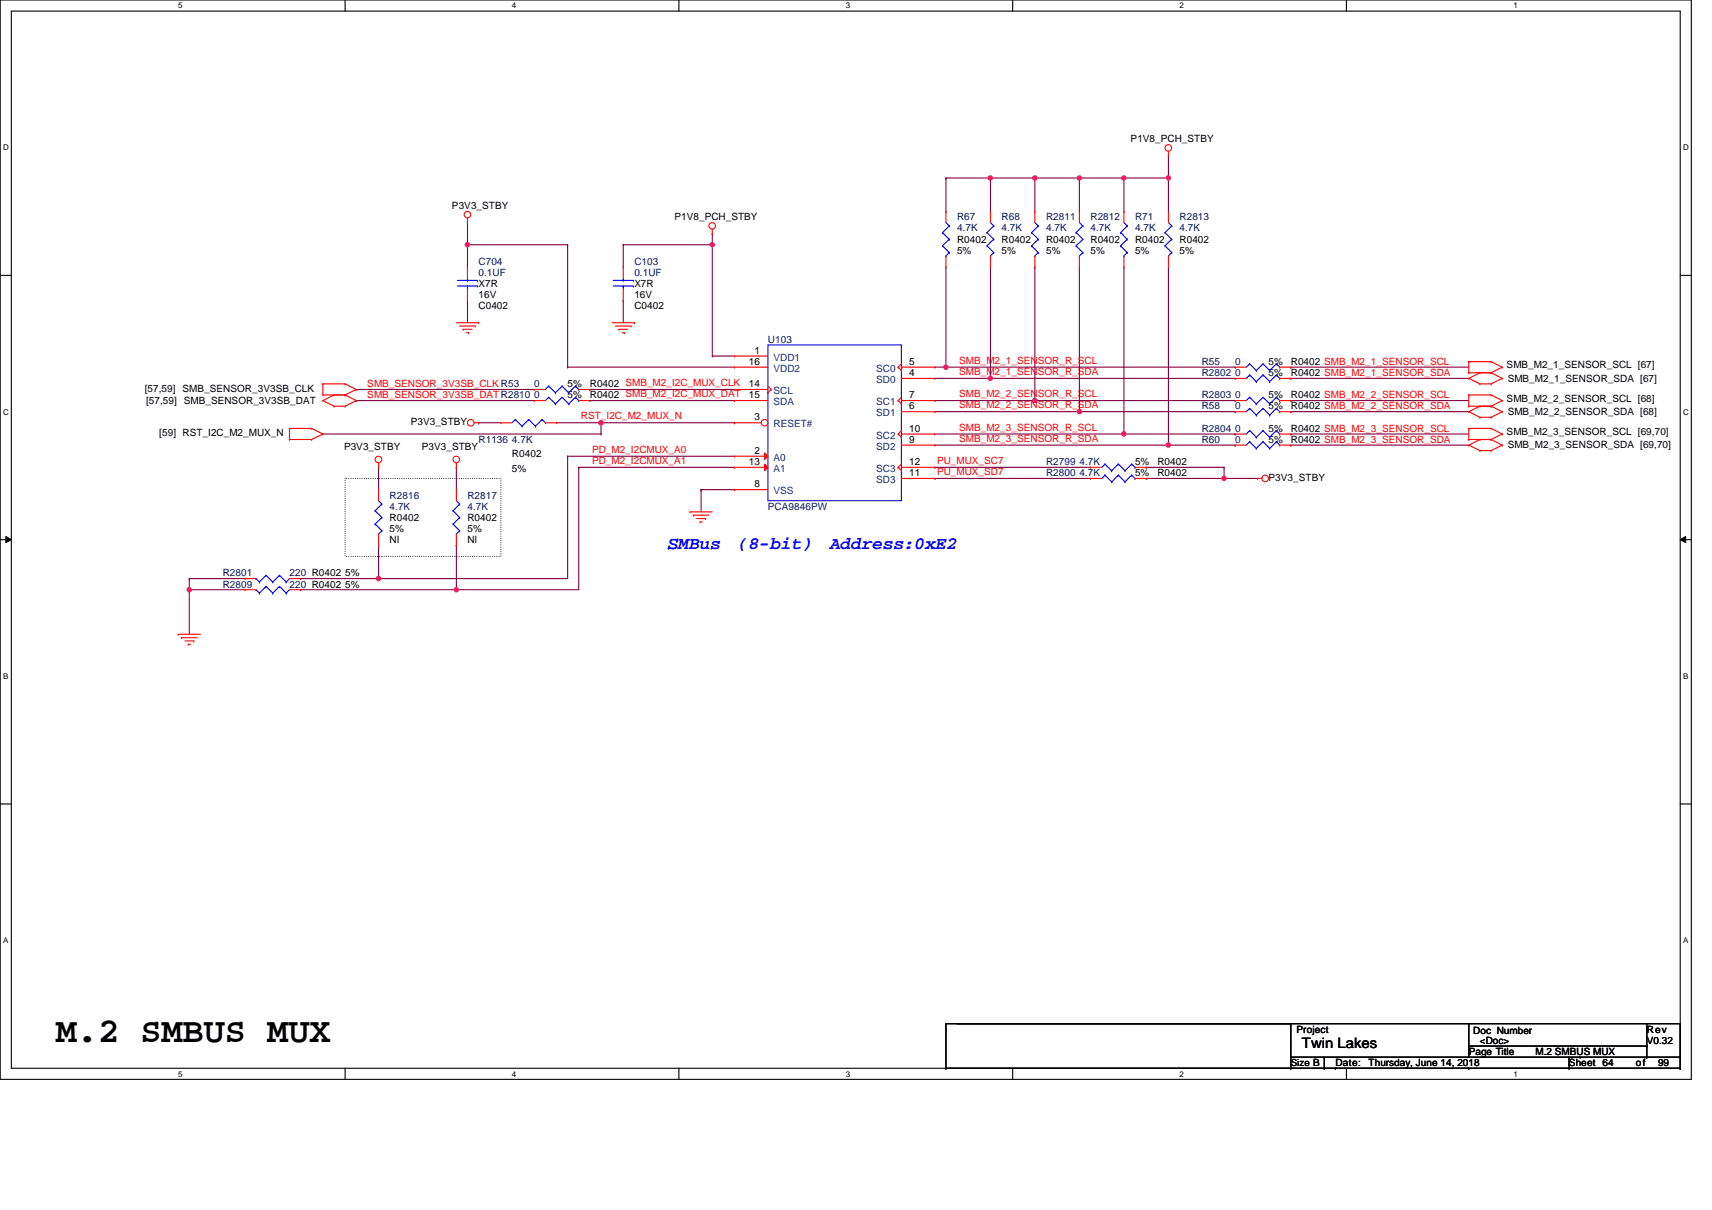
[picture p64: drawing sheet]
<svg xmlns="http://www.w3.org/2000/svg" width="297mm" height="210mm" viewBox="0 0 297 210" stroke-linecap="round" stroke-linejoin="round" font-family="sans-serif">
<defs><g id="words">
<text font-size="6.1" x="9.7" y="180.8">M.2 SMBUS MUX</text>
<g font-size="3.1" fill="#00f">
<text x="115.9" y="95.3">SMBus</text>
<text x="128.1" y="95.3">(8-bit)</text>
<text x="144" y="95.3">Address:0xE2</text>
</g>
<text font-size="2.5" x="225.9" y="181.8">Twin Lakes</text>
<g font-size="1.7">
<text x="196.2" y="24.7">P1V8_PCH_STBY</text>
<text x="78.4" y="36.3">P3V3_STBY</text>
<text x="117" y="38.2">P1V8_PCH_STBY</text>
<text x="166" y="42.1">R0402</text>
<text x="166" y="44">5%</text>
<text x="173.8" y="42.1">R0402</text>
<text x="173.8" y="44">5%</text>
<text x="181.5" y="42.1">R0402</text>
<text x="181.5" y="44">5%</text>
<text x="189.2" y="42.1">R0402</text>
<text x="189.2" y="44">5%</text>
<text x="196.9" y="42.1">R0402</text>
<text x="196.9" y="44">5%</text>
<text x="204.7" y="42.1">R0402</text>
<text x="204.7" y="44">5%</text>
<text x="83" y="49.8">X7R</text>
<text x="83" y="51.7">16V</text>
<text x="83" y="53.7">C0402</text>
<text x="110.1" y="49.8">X7R</text>
<text x="110.1" y="51.7">16V</text>
<text x="110.1" y="53.7">C0402</text>
<text x="129.9" y="63.3">16</text>
<text x="130.9" y="61.4">1</text>
<text x="157.8" y="63.3">5</text>
<text x="157.8" y="65.2">4</text>
<text x="220.1" y="65.2">5%</text>
<text x="220.1" y="63.3">5%</text>
<text x="224" y="65.2">R0402 SMB_M2_1_SENSOR_SDA</text>
<text x="224" y="63.3">R0402 SMB_M2_1_SENSOR_SCL</text>
<text x="261.4" y="63.9">SMB_M2_1_SENSOR_SCL [67]</text>
<text x="25.1" y="67.9">[57,59] SMB_SENSOR_3V3SB_CLK</text>
<text x="25.3" y="70.1">[57,59] SMB_SENSOR_3V3SB_DAT</text>
<text x="98.5" y="69.1">5%</text>
<text x="98.5" y="67.2">5%</text>
<text x="102.3" y="69.1">R0402 SMB_M2_I2C_MUX_DAT</text>
<text x="102.3" y="67.2">R0402 SMB_M2_I2C_MUX_CLK</text>
<text x="129.9" y="67.2">14</text>
<text x="129.9" y="69.1">15</text>
<text x="157.8" y="69.1">7</text>
<text x="157.8" y="71">6</text>
<text x="220.1" y="69.1">5%</text>
<text x="220.1" y="71">5%</text>
<text x="224" y="69.1">R0402 SMB_M2_2_SENSOR_SCL</text>
<text x="224" y="71">R0402 SMB_M2_2_SENSOR_SDA</text>
<text x="261.4" y="69.7">SMB_M2_2_SENSOR_SCL [68]</text>
<text x="261.6" y="66.2">SMB_M2_1_SENSOR_SDA [67]</text>
<text x="27.6" y="75.7">[59] RST_I2C_M2_MUX_N</text>
<text x="59.7" y="78">P3V3_STBY</text>
<text x="71.3" y="73.7">P3V3_STBY</text>
<text x="73.2" y="78">P3V3_STBY</text>
<text x="130.9" y="72.9">3</text>
<text x="157.8" y="74.9">10</text>
<text x="157.8" y="76.8">9</text>
<text x="220.1" y="76.8">5%</text>
<text x="220.1" y="74.9">5%</text>
<text x="224" y="76.8">R0402 SMB_M2_3_SENSOR_SDA</text>
<text x="224" y="74.9">R0402 SMB_M2_3_SENSOR_SCL</text>
<text x="261.4" y="75.5">SMB_M2_3_SENSOR_SCL [69,70]</text>
<text x="261.6" y="72">SMB_M2_2_SENSOR_SDA [68]</text>
<text x="261.6" y="77.8">SMB_M2_3_SENSOR_SDA [69,70]</text>
<text x="88.8" y="79.3">R0402</text>
<text x="88.8" y="81.9">5%</text>
<text x="129.9" y="80.7">13</text>
<text x="130.9" y="78.7">2</text>
<text x="157.8" y="80.7">12</text>
<text x="157.8" y="82.6">11</text>
<text x="196.9" y="80.7">5%</text>
<text x="196.9" y="82.6">5%</text>
<text x="200.8" y="80.7">R0402</text>
<text x="200.8" y="82.6">R0402</text>
<text x="220.1" y="83.4">P3V3_STBY</text>
<text x="130.9" y="84.5">8</text>
<text x="67.6" y="90.3">R0402</text>
<text x="67.6" y="92.3">5%</text>
<text x="67.6" y="94.2">NI</text>
<text x="81.1" y="90.3">R0402</text>
<text x="81.1" y="92.3">5%</text>
<text x="81.1" y="94.2">NI</text>
<text x="224.9" y="179.1">Project</text>
<text x="255.6" y="179.3">Doc Number</text>
<text x="285.7" y="179.1">Rev</text>
<text x="224" y="184.9">Size B</text>
<text x="231.7" y="184.9">Date:</text>
<text x="237.5" y="184.9">Thursday, June 14, 2018</text>
<text x="254.8" y="183">Page Title</text>
<text x="256.8" y="181.1">&lt;Doc&gt;</text>
<text x="266.4" y="183">M.2 SMBUS MUX</text>
<text x="272.2" y="184.9">Sheet 64</text>
<text x="283.8" y="184.9">of</text>
<text x="285.7" y="181.1">V0.32</text>
<text x="287.7" y="184.9">99</text>
</g>
<g font-size="1.7" fill="#000080">
<text x="166" y="38.2">R67</text>
<text x="166" y="40.2">4.7K</text>
<text x="173.8" y="38.2">R68</text>
<text x="173.8" y="40.2">4.7K</text>
<text x="181.5" y="38.2">R2811</text>
<text x="181.5" y="40.2">4.7K</text>
<text x="189.2" y="38.2">R2812</text>
<text x="189.2" y="40.2">4.7K</text>
<text x="196.9" y="38.2">R71</text>
<text x="196.9" y="40.2">4.7K</text>
<text x="204.7" y="38.2">R2813</text>
<text x="204.7" y="40.2">4.7K</text>
<text x="83" y="45.9">C704</text>
<text x="83" y="47.9">0.1UF</text>
<text x="110.1" y="45.9">C103</text>
<text x="110.1" y="47.9">0.1UF</text>
<text x="133.2" y="59.5">U103</text>
<text x="208.5" y="65.2">R2802 0</text>
<text x="208.5" y="63.3">R55</text>
<text x="214.3" y="63.3">0</text>
<text x="92.7" y="67.2">0</text>
<text x="208.5" y="69.1">R2803 0</text>
<text x="208.5" y="71">R58</text>
<text x="214.3" y="71">0</text>
<text x="83" y="76.8">R1136 4.7K</text>
<text x="208.5" y="76.8">R60</text>
<text x="208.5" y="74.9">R2804 0</text>
<text x="214.3" y="76.8">0</text>
<text x="181.5" y="80.7">R2799 4.7K</text>
<text x="181.5" y="82.6">R2800 4.7K</text>
<text x="67.6" y="86.5">R2816</text>
<text x="67.6" y="88.4">4.7K</text>
<text x="81.1" y="86.5">R2817</text>
<text x="81.1" y="88.4">4.7K</text>
<text x="133.2" y="88.4">PCA9846PW</text>
<text x="38.6" y="100">R2801</text>
<text x="38.6" y="101.9">R2809</text>
<text x="50.2" y="100">220 R0402 5%</text>
<text x="50.2" y="101.9">220 R0402 5%</text>
</g>
<g font-size="1.7" fill="#004080">
<text x="134.2" y="62.5">VDD1</text>
<text x="134.2" y="64.5">VDD2</text>
<text x="152" y="64.5">SC0</text>
<text x="134.2" y="68.3">SCL</text>
<text x="134.2" y="70.3">SDA</text>
<text x="152" y="66.4">SD0</text>
<text x="152" y="70.3">SC1</text>
<text x="134.2" y="74.1">RESET#</text>
<text x="152" y="72.2">SD1</text>
<text x="152" y="76.1">SC2</text>
<text x="152" y="78">SD2</text>
<text x="134.2" y="79.9">A0</text>
<text x="134.2" y="81.9">A1</text>
<text x="152" y="81.9">SC3</text>
<text x="152" y="83.8">SD3</text>
<text x="134.2" y="85.7">VSS</text>
</g>
<g font-size="1.7" fill="#f00">
<text x="166.4" y="65">SMB_M2_1_SENSOR_R_SDA</text>
<text x="166.4" y="63.1">SMB_M2_1_SENSOR_R_SCL</text>
<text x="63.7" y="67.2">SMB_SENSOR_3V3SB_CLK R53</text>
<text x="63.7" y="69.1">SMB_SENSOR_3V3SB_DATR2810 0</text>
<text x="166.4" y="70.8">SMB_M2_2_SENSOR_R_SDA</text>
<text x="166.4" y="68.9">SMB_M2_2_SENSOR_R_SCL</text>
<text x="100.8" y="72.7">RST_I2C_M2_MUX_N</text>
<text x="166.4" y="76.6">SMB_M2_3_SENSOR_R_SDA</text>
<text x="166.4" y="74.7">SMB_M2_3_SENSOR_R_SCL</text>
<text x="102.7" y="78.5">PD_M2_I2CMUX_A0</text>
<text x="102.7" y="80.5">PD_M2_I2CMUX_A1</text>
<text x="162.6" y="80.5">PU_MUX_SC7</text>
<text x="162.6" y="82.4">PU_MUX_SD7</text>
</g>
<g font-size="1.4">
<text x="30.9" y="1.5">5</text>
<text x="88.8" y="1.5">4</text>
<text x="146.7" y="1.5">3</text>
<text x="204.7" y="1.5">2</text>
<text x="262.6" y="1.5">1</text>
<text x=".5" y="26.1">D</text>
<text x="292" y="26.1">D</text>
<text x=".5" y="71.9">C</text>
<text x="292" y="71.9">C</text>
<text x=".5" y="117.8">B</text>
<text x="292" y="117.8">B</text>
<text x=".5" y="163.6">A</text>
<text x="292" y="163.6">A</text>
<text x="30.9" y="186.8">5</text>
<text x="88.8" y="186.8">4</text>
<text x="146.7" y="186.8">3</text>
<text x="204.7" y="186.8">2</text>
<text x="262.6" y="186.8">1</text>
</g>
</g></defs>
<path d="M0 0h293.5v187.2h-293.5zM2 1.9h289.5v183.4h-289.5z" fill="none" stroke="#000" stroke-width=".19"/>
<g fill="#fff">
<path d="M30.9 .2h.8v1.6h-.8z"/>
<path d="M30.9 185.5h.8v1.6h-.8z"/>
</g>
<path d="M59.9 0v1.9M59.9 185.3v1.9" fill="none" stroke="#000" stroke-width=".19"/>
<g fill="#fff">
<path d="M88.8 .2h.8v1.6h-.8z"/>
<path d="M88.8 185.5h.8v1.6h-.8z"/>
</g>
<path d="M117.8 0v1.9M117.8 185.3v1.9" fill="none" stroke="#000" stroke-width=".19"/>
<g fill="#fff">
<path d="M146.7 .2h.8v1.6h-.8z"/>
<path d="M146.7 185.5h.8v1.6h-.8z"/>
</g>
<path d="M175.7 0v1.9M175.7 185.3v1.9" fill="none" stroke="#000" stroke-width=".19"/>
<g fill="#fff">
<path d="M204.7 .2h.7v1.6h-.7z"/>
<path d="M204.7 185.5h.7v1.6h-.7z"/>
</g>
<path d="M233.6 0v1.9M233.6 185.3v1.9" fill="none" stroke="#000" stroke-width=".19"/>
<g fill="#fff">
<path d="M262.6 .2h.7v1.6h-.7z"/>
<path d="M262.6 185.5h.7v1.6h-.7z"/>
<path d="M.5 24.8h1v1.6h-1z"/>
<path d="M292 24.8h1v1.6h-1z"/>
<path d="M.5 70.7h1v1.5h-1z"/>
<path d="M292 70.7h1v1.5h-1z"/>
</g>
<path d="M0 47.8h2M291.5 47.8h2" fill="none" stroke="#000" stroke-width=".19"/>
<g fill="#fff">
<path d="M.5 116.5h.9v1.6h-.9z"/>
<path d="M292 116.5h.9v1.6h-.9z"/>
</g>
<path d="M0 93.6h2M291.5 93.6h2" fill="none" stroke="#000" stroke-width=".19"/>
<path d="M1 93.1l1 .5-1 .5zM291.5 93.6l1-.5v1z" fill="#000"/>
<path d="M1 93.1l1 .5-1 .5zM291.5 93.6l1-.5v1z" fill="none" stroke="#000" stroke-width=".17"/>
<g fill="#fff">
<path d="M.5 162.4h.9v1.5h-.9z"/>
<path d="M292 162.4h.9v1.5h-.9z"/>
</g>
<path d="M0 139.5h2M291.5 139.5h2" fill="none" stroke="#000" stroke-width=".19"/>
<path d="M59.9 83h27v13.5h-27z" fill="none" stroke="#000" stroke-width=".19" stroke-dasharray="0 .4"/>
<g fill="none" stroke="#800040" stroke-width=".19">
<path d="M108.1 52.1h.1M108.1 42.5h.1M108.1 42.5v3.8M108.1 52.1v3.9M108.1 42.5h15.5M123.6 40.5h.1M123.6 42.5h.1M123.6 40.5v21.3M83 73.3h.1M83 73.3h3.9M96.6 73.3h7.7M104.3 73.3h.1"/>
<path d="M123.6 61.8h.1M123.6 61.8h3.8"/>
</g>
<circle cx="123.6" cy="42.4" r=".38" fill="#f0f"/>
<circle cx="123.6" cy="42.4" r=".38" fill="none" stroke="#f0f" stroke-width=".19"/>
<g fill="none" stroke="#800040" stroke-width=".19">
<path d="M61.8 67.6h.1M61.8 69.5h.1M61.8 67.6h30.9M61.8 69.5h30.9M121.6 84.9h.1M121.6 84.9v3.9M121.6 84.9h5.8M162.2 81.1h.1M162.2 83h.1M162.2 81.1h27M162.2 83h27M198.9 81.1h.1"/>
<path d="M198.9 81.1h13.5M212.4 81.1h.1M212.4 81.1v1.9"/>
</g>
<circle cx="212.4" cy="83" r=".38" fill="#f0f"/>
<circle cx="212.4" cy="83" r=".38" fill="none" stroke="#f0f" stroke-width=".19"/>
<g fill="none" stroke="#800040" stroke-width=".19">
<path d="M81.1 52.1h.1M81.1 42.5h.1M81.1 42.5v3.8M81.1 52.1v3.9M98.5 42.5h.1M98.5 42.5v21.2M224 63.7h.1M224 65.6h.1M224 69.5h.1M224 71.4h.1M224 75.3h.1M224 77.2h.1"/>
<path d="M224 63.7h30.8M224 65.6h30.8M224 69.5h30.8M224 71.4h30.8M224 75.3h30.8M224 77.2h30.8M198.9 83h.1M198.9 83h19.3M212.4 83h.1M32.8 100.4h.1M32.8 102.3h.1M32.8 100.4h9.7"/>
<path d="M32.8 102.3h9.7M32.8 100.4v1.9M52.2 100.4h.1M52.2 102.3h.1M52.2 100.4h13.5M52.2 102.3h27"/>
</g>
<circle cx="32.8" cy="102.3" r=".38" fill="#f0f"/>
<circle cx="32.8" cy="102.3" r=".38" fill="none" stroke="#f0f" stroke-width=".19"/>
<path d="M81.1 38.6h.1M81.1 38.6v3.9M81.1 42.5h.1M81.1 42.5h17.4M102.3 67.6h.1M102.3 69.5h.1M102.3 67.6h25.1M102.3 69.5h25.1M32.8 102.3h.1M32.8 102.3v7.7" fill="none" stroke="#800040" stroke-width=".19"/>
<circle cx="81.1" cy="42.4" r=".38" fill="#f0f"/>
<circle cx="81.1" cy="42.4" r=".38" fill="none" stroke="#f0f" stroke-width=".19"/>
<g fill="none" stroke="#800040" stroke-width=".19">
<path d="M164.1 46.3v17.4M98.5 63.7h.1M98.5 63.7h28.9M162.2 63.7h1.9M162.2 65.6h9.6M162.2 71.4h25.1M162.2 69.5h17.4M162.2 77.2h40.5M162.2 75.3h32.8M164.1 63.7h.1M171.8 65.6h.1M179.6 69.5h.1"/>
<path d="M187.3 71.4h.1M195 75.3h.1M202.7 77.2h.1"/>
</g>
<circle cx="164.1" cy="63.7" r=".38" fill="#f0f"/>
<circle cx="164.1" cy="63.7" r=".38" fill="none" stroke="#f0f" stroke-width=".19"/>
<path d="M179.6 46.3v23.2M179.6 69.5h.1" fill="none" stroke="#800040" stroke-width=".19"/>
<circle cx="179.6" cy="69.5" r=".38" fill="#f0f"/>
<circle cx="179.6" cy="69.5" r=".38" fill="none" stroke="#f0f" stroke-width=".19"/>
<path d="M187.3 46.3v25.1M187.3 71.4h.1" fill="none" stroke="#800040" stroke-width=".19"/>
<circle cx="187.3" cy="71.4" r=".38" fill="#f0f"/>
<circle cx="187.3" cy="71.4" r=".38" fill="none" stroke="#f0f" stroke-width=".19"/>
<path d="M195 46.3v29M195 75.3h.1" fill="none" stroke="#800040" stroke-width=".19"/>
<circle cx="195" cy="75.3" r=".38" fill="#f0f"/>
<circle cx="195" cy="75.3" r=".38" fill="none" stroke="#f0f" stroke-width=".19"/>
<path d="M202.7 46.3v30.9M202.7 77.2h.1" fill="none" stroke="#800040" stroke-width=".19"/>
<circle cx="202.7" cy="77.2" r=".38" fill="#f0f"/>
<circle cx="202.7" cy="77.2" r=".38" fill="none" stroke="#f0f" stroke-width=".19"/>
<path d="M164.1 30.9h.1M164.1 30.9h7.7" fill="none" stroke="#800040" stroke-width=".19"/>
<circle cx="171.8" cy="30.9" r=".38" fill="#f0f"/>
<circle cx="171.8" cy="30.9" r=".38" fill="none" stroke="#f0f" stroke-width=".19"/>
<path d="M164.1 30.9h.1M164.1 30.9v5.8M171.8 30.9h.1M171.8 30.9v5.8M171.8 30.9h15.5M179.6 30.9h.1M179.6 30.9v5.8" fill="none" stroke="#800040" stroke-width=".19"/>
<circle cx="187.3" cy="30.9" r=".38" fill="#f0f"/>
<circle cx="187.3" cy="30.9" r=".38" fill="none" stroke="#f0f" stroke-width=".19"/>
<circle cx="179.6" cy="30.9" r=".38" fill="#f0f"/>
<circle cx="179.6" cy="30.9" r=".38" fill="none" stroke="#f0f" stroke-width=".19"/>
<path d="M187.3 30.9h.1M187.3 30.9v5.8M187.3 30.9h7.7M195 30.9h.1M195 30.9v5.8" fill="none" stroke="#800040" stroke-width=".19"/>
<circle cx="195" cy="30.9" r=".38" fill="#f0f"/>
<circle cx="195" cy="30.9" r=".38" fill="none" stroke="#f0f" stroke-width=".19"/>
<path d="M195 30.9h.1M195 30.9h7.7M202.7 30.9h.1M202.7 30.9v5.8" fill="none" stroke="#800040" stroke-width=".19"/>
<circle cx="202.7" cy="30.9" r=".38" fill="#f0f"/>
<circle cx="202.7" cy="30.9" r=".38" fill="none" stroke="#f0f" stroke-width=".19"/>
<path d="M202.7 27h.1M202.7 27v3.9M65.7 81.1h.1M65.7 94.6h.1M65.7 81.1v3.8M65.7 94.6v5.8M79.2 81.1h.1M79.2 81.1v3.8" fill="none" stroke="#800040" stroke-width=".19"/>
<circle cx="65.7" cy="100.4" r=".38" fill="#f0f"/>
<circle cx="65.7" cy="100.4" r=".38" fill="none" stroke="#f0f" stroke-width=".19"/>
<path d="M79.2 94.6h.1M79.2 94.6v7.7M65.7 100.4h.1M65.7 100.4h32.8" fill="none" stroke="#800040" stroke-width=".19"/>
<circle cx="79.2" cy="102.3" r=".38" fill="#f0f"/>
<circle cx="79.2" cy="102.3" r=".38" fill="none" stroke="#f0f" stroke-width=".19"/>
<g fill="none" stroke="#800040" stroke-width=".19">
<path d="M171.8 46.3v19.3M98.5 79.1h.1M98.5 79.1v21.3M98.5 79.1h28.9M164.1 63.7h50.2M171.8 65.6h.1M179.6 69.5h34.7M187.3 71.4h27M195 75.3h19.3M202.7 77.2h11.6M214.3 77.2h.1M214.3 75.3h.1"/>
<path d="M214.3 71.4h.1M214.3 69.5h.1M214.3 63.7h.1M100.4 81.1h.1M100.4 81.1v21.2h-21.2M100.4 81.1h27M79.2 102.3h.1"/>
</g>
<circle cx="171.8" cy="65.6" r=".38" fill="#f0f"/>
<circle cx="171.8" cy="65.6" r=".38" fill="none" stroke="#f0f" stroke-width=".19"/>
<path d="M56 75.3h48.3M104.3 75.3h.1M104.3 73.3h.1M104.3 73.3v2M104.3 73.3h23.1M127.4 73.3h.1M171.8 65.6h42.5M214.3 65.6h.1" fill="none" stroke="#800040" stroke-width=".19"/>
<circle cx="104.3" cy="73.3" r=".38" fill="#f0f"/>
<circle cx="104.3" cy="73.3" r=".38" fill="none" stroke="#f0f" stroke-width=".19"/>
<g fill="none" stroke="#f00" stroke-width=".19">
<path d="M81.1 38.6h.1M81.1 37.8v.8M123.6 39.8v.7M179.6 36.7h.1M179.6 36.7v1.9M195 36.7h.1M195 36.7v1.9M202.7 27h.1M202.7 26.2v.8M79.2 56h3.8M79.8 56.6h2.7M80.3 57.1h.1"/>
<path d="M80.3 57.1h1.6M80.9 57.7h.4M81.3 57.7h.1M82.5 56.6h.1M83 56h.1M106.2 56h3.9M106.8 56.6h2.7M107.4 57.1h.1M107.4 57.1h1.5M107.9 57.7h.4M108.1 46.3h.1M108.1 52.1h.1"/>
<path d="M108.1 46.3v2M108.1 50.2v1.9M108.3 57.7h.1M109.5 56.6h.1M110.1 56h.1M123.6 40.5h.1M179.6 46.3h.1M179.6 44.4v1.9M195 46.3h.1M195 44.4v1.9M50.2 76.2h.1M50.2 74.3h.1"/>
<path d="M50.2 74.3h3.9M50.2 76.2h3.9M50.2 74.3v1.9M54.1 74.3h.1M54.1 76.2h.1M54.1 74.3l1.9 1M56 69.5h.1M56 68.5h.1M56 66.6h.1M56 75.3h.1M56 68.5h3.9M56 69.5l2 1"/>
<path d="M56 66.6h3.9M56 66.6v1.9M56 75.3l-1.9 .9M58 68.5h.1M58 70.5h.1M58 68.5l-2 1M58 70.5h1.9M59.9 68.5h.1M59.9 70.5h.1M59.9 66.6h.1M59.9 68.5l1.9 1M59.9 66.6l1.9 1"/>
<path d="M61.8 69.5h.1M61.8 67.6h.1M61.8 69.5l-1.9 1M61.8 67.6l-1.9 .9M82.3 73.3h.7M83 73.3h.1M86.9 73.3h.1M86.9 73.3h1.9M92.7 69.5h.1M92.7 69.5h1.9M94.6 73.3h2M96.6 73.3h.1"/>
<path d="M100.4 69.5h1.9M102.3 69.5h.1M127.4 61.8h.1M127.4 61.8h5.8M214.3 69.5h.1M214.3 65.6h.1M214.3 77.2h.1M214.3 69.5h1.9M214.3 65.6h1.9M214.3 77.2h1.9M222 69.5h2M222 65.6h2"/>
<path d="M222 77.2h2M224 69.5h.1M224 65.6h.1M224 77.2h.1M254.8 62.7h.1M254.8 64.7h.1M254.8 65.6h.1M254.8 68.5h.1M254.8 70.5h.1M254.8 71.4h.1M254.8 74.3h.1M254.8 76.2h.1"/>
<path d="M254.8 77.2h.1M254.8 68.5h3.9M254.8 70.5h3.9M254.8 62.7h3.9M254.8 62.7v2M254.8 68.5v2M254.8 74.3v1.9M254.8 64.7h3.9M254.8 65.6l2 1M254.8 71.4l2 1M254.8 74.3h3.9M254.8 76.2h3.9"/>
<path d="M254.8 77.2l2 1M256.8 66.6h.1M256.8 64.7h.1M256.8 72.4h.1M256.8 70.5h.1M256.8 78.2h.1M256.8 76.2h.1M256.8 66.6h1.9M256.8 64.7l-2 .9M256.8 72.4h1.9M256.8 70.5l-2 .9M256.8 78.2h1.9"/>
<path d="M256.8 76.2l-2 1M258.7 62.7h.1M258.7 64.7h.1M258.7 66.6h.1M258.7 68.5h.1M258.7 70.5h.1M258.7 72.4h.1M258.7 74.3h.1M258.7 76.2h.1M258.7 78.2h.1M258.7 62.7l1.9 1M258.7 64.7l1.9 .9"/>
<path d="M258.7 68.5l1.9 1M258.7 70.5l1.9 .9M258.7 74.3l1.9 1M258.7 76.2l1.9 1M260.6 63.7h.1M260.6 65.6h.1M260.6 69.5h.1M260.6 71.4h.1M260.6 75.3h.1M260.6 77.2h.1M260.6 63.7l-1.9 1M260.6 65.6l-1.9 1"/>
<path d="M260.6 69.5l-1.9 1M260.6 71.4l-1.9 1M260.6 75.3l-1.9 .9M260.6 77.2l-1.9 1M65.7 81.1h.1M65.7 84.9h.1M65.7 94.6h.1M65.7 80.3v.8M65.7 84.9v2M65.7 92.6v2M79.2 81.1h.1M79.2 84.9h.1"/>
<path d="M79.2 94.6h.1M79.2 80.3v.8M79.2 84.9v2M79.2 92.6v2M119.7 88.8h.1M119.7 88.8h3.9M120.3 89.4h.1M120.3 89.4h2.7M120.9 90h1.5M121.5 90.5h.1M121.5 90.5h.4M122.4 90h.1"/>
<path d="M189.2 81.1h.1M189.2 81.1h2M196.9 81.1h2M198.9 81.1h.1M218.2 83h.1M218.2 83h.7M30.9 110h.1M30.9 110h3.9M31.5 110.6h.1M31.5 110.6h2.7M32.1 111.2h1.5M32.7 111.8h.1"/>
<path d="M32.7 111.8h.3M33.6 111.2h.1"/>
<circle cx="81.1" cy="37.2" r=".57"/>
<circle cx="123.6" cy="39.2" r=".57"/>
<circle cx="202.7" cy="25.7" r=".57"/>
<circle cx="65.7" cy="79.7" r=".57"/>
<circle cx="79.2" cy="79.7" r=".57"/>
<circle cx="81.7" cy="73.3" r=".57"/>
<circle cx="219.5" cy="83" r=".57"/>
</g>
<g fill="none" stroke="#000" stroke-width=".19">
<path d="M164.1 177.6h.1M164.1 177.6h127.4M164.1 177.6v7.7M224 177.6h.1M224 177.6v7.7M254.8 177.6h.1M254.8 177.6v5.8M285.7 177.6v5.8M291.5 177.6h.1M291.5 177.6v7.7M164.1 185.3h.1M164.1 185.3h127.4"/>
<path d="M224 185.3h.1M224 183.4h67.5M229.8 185.3h.1M229.8 183.4v1.9M231.7 185.3h.1M254.8 185.3h.1M254.8 181.5h30.9M272.2 185.3h.1M272.2 183.4v1.9M274.1 183.4h.1M285.7 181.5h.1M285.7 183.4h.1"/>
<path d="M291.5 185.3h.1M291.5 183.4h.1"/>
</g>
<g fill="none" stroke="#00f" stroke-width=".19">
<path d="M179.6 38.6l.5 .6M180.1 39.2h.1M180.1 39.2l-1.1 1.1M195 38.6l.6 .6M195.6 39.2h.1M195.6 39.2l-1.2 1.1M106.4 49.6h3.5M106.4 48.6h3.5M108.1 48.6h.1M108.1 49.6h.1M108.1 48.3v.3M108.1 49.6v.6"/>
<path d="M109.9 49.6h.1M109.9 48.6h.1M133.2 59.8h23.2v27.1h-23.2zM179 40.3h.1M179 42.7h.1M179 40.3l1.1 1.2M179 42.7l1.1 1.1M179.6 44.4h.1M180.1 41.5h.1M180.1 43.8h.1M180.1 41.5l-1.1 1.2M180.1 43.8l-.5 .6"/>
<path d="M194.4 40.3h.1M194.4 42.7h.1M194.4 40.3l1.2 1.2M194.4 42.7l1.2 1.1M195 44.4h.1M195.6 41.5h.1M195.6 43.8h.1M195.6 41.5l-1.2 1.2M195.6 43.8l-.6 .6M89.4 72.8h.1M89.4 72.8l-.6 .5M89.4 72.8l1.2 1.1"/>
<path d="M90.6 73.9h.1M91.7 72.8h.1M91.7 72.8l-1.1 1.1M91.7 72.8l1.2 1.1M92.9 73.9h.1M94 72.8h.1M94 72.8l-1.1 1.1M94 72.8l.6 .5M94.6 73.3h.1M95.2 68.9h.1M95.2 68.9l-.6 .6M95.2 68.9l1.2 1.2"/>
<path d="M96.4 70.1h.1M97.5 68.9h.1M97.5 68.9l-1.1 1.2M97.5 68.9l1.2 1.2M98.7 70.1h.1M99.8 68.9h.1M99.8 68.9l-1.1 1.2M99.8 68.9l.6 .6M100.4 69.5h.1M216.8 68.9h.1M216.8 65h.1M216.8 76.6h.1"/>
<path d="M216.8 68.9l-.6 .6M216.8 68.9l1.2 1.2M216.8 65l-.6 .6M216.8 65l1.2 1.2M216.8 76.6l-.6 .6M216.8 76.6l1.2 1.2M218 70.1h.1M218 66.2h.1M218 77.8h.1M219.1 68.9h.1M219.1 65h.1M219.1 76.6h.1"/>
<path d="M219.1 68.9l-1.1 1.2M219.1 68.9l1.2 1.2M219.1 65l-1.1 1.2M219.1 65l1.2 1.2M219.1 76.6l-1.1 1.2M219.1 76.6l1.2 1.2M220.3 70.1h.1M220.3 66.2h.1M220.3 77.8h.1M221.4 68.9h.1M221.4 65h.1M221.4 76.6h.1"/>
<path d="M221.4 68.9l-1.1 1.2M221.4 68.9l.6 .6M221.4 65l-1.1 1.2M221.4 65l.6 .6M221.4 76.6l-1.1 1.2M221.4 76.6l.6 .6M222 69.5h.1M222 65.6h.1M222 77.2h.1M65.1 88.6h.1M65.1 90.9h.1M65.1 88.6l1.1 1.2"/>
<path d="M65.1 90.9l1.1 1.2M65.7 92.6h.1M65.7 86.9l.5 .5M66.2 87.4h.1M66.2 89.8h.1M66.2 92.1h.1M66.2 87.4l-1.1 1.2M66.2 89.8l-1.1 1.1M66.2 92.1l-.5 .5M78.6 88.6h.1M78.6 90.9h.1M78.6 88.6l1.2 1.2"/>
<path d="M78.6 90.9l1.2 1.2M79.2 92.6h.1M79.2 86.9l.6 .5M79.8 87.4h.1M79.8 89.8h.1M79.8 92.1h.1M79.8 87.4l-1.2 1.2M79.8 89.8l-1.2 1.1M79.8 92.1l-.6 .5M191.7 80.5h.1M191.7 80.5l-.5 .6M191.7 80.5l1.2 1.2"/>
<path d="M192.9 81.7h.1M194 80.5h.1M194 80.5l-1.1 1.2M194 80.5l1.2 1.2M195.2 81.7h.1M196.4 80.5h.1M196.4 80.5l-1.2 1.2M196.4 80.5l.5 .6M196.9 81.1h.1"/>
</g>
<path d="M132.7 78.6l.5 .5-.5 .6z" fill="#f00"/>
<path d="M127.4 79.1h.1M127.4 79.1h5.8M132.7 78.6l.5 .5-.5 .6z" fill="none" stroke="#f00" stroke-width=".19"/>
<circle cx="132.7" cy="73.3" r=".57" fill="#fff"/>
<g fill="none" stroke="#f00" stroke-width=".19">
<path d="M127.4 73.3h.1M127.4 67.6h.1M127.4 69.5h.1M127.4 63.7h.1M127.4 73.3h4.7M127.4 67.6h5.8M127.4 69.5h5.8M127.4 63.7h5.8M133.2 68.1h.1M133.2 67l.6 .6M133.8 67.6h.1M133.8 67.6l-.6 .5"/>
<path d="M155.8 63.7h.1M155.8 69.5h.1M155.8 75.3h.1M155.8 63.7l.6 .6M155.8 69.5l.6 .6M155.8 75.3l.6 .6M156.4 64.3h.1M156.4 70.1h.1M156.4 75.9h.1M156.4 69.5h5.8M156.4 63.7h5.8M156.4 63.1l-.6 .6"/>
<path d="M156.4 65.6h5.8M156.4 68.9l-.6 .6M156.4 71.4h5.8M156.4 74.7l-.6 .6M156.4 75.3h5.8M156.4 77.2h5.8M162.2 63.7h.1M162.2 65.6h.1M162.2 69.5h.1M162.2 71.4h.1M162.2 75.3h.1M162.2 77.2h.1"/>
<path d="M127.4 84.9h.1M127.4 84.9h5.8M155.8 81.1h.1M155.8 81.1l.6 .5M156.4 81.6h.1M156.4 80.5l-.6 .6M156.4 81.1h5.8M156.4 83h5.8M162.2 81.1h.1M162.2 83h.1"/>
<circle cx="132.7" cy="73.3" r=".57"/>
</g>
<path d="M132.7 80.5l.5 .6-.5 .5z" fill="#f00"/>
<g fill="none" stroke="#f00" stroke-width=".19">
<path d="M164.1 36.7h.1M164.1 36.7v1.9M171.8 36.7h.1M171.8 36.7v1.9M187.3 36.7h.1M187.3 36.7v1.9M202.7 36.7h.1M202.7 36.7v1.9M81.1 46.3h.1M81.1 52.1h.1M81.1 46.3v2M81.1 50.2v1.9"/>
<path d="M164.1 46.3h.1M164.1 44.4v1.9M171.8 46.3h.1M171.8 44.4v1.9M187.3 46.3h.1M187.3 44.4v1.9M202.7 46.3h.1M202.7 44.4v1.9M92.7 67.6h.1M92.7 67.6h1.9M100.4 67.6h1.9M102.3 67.6h.1"/>
<path d="M214.3 63.7h.1M214.3 75.3h.1M214.3 71.4h.1M214.3 63.7h1.9M214.3 75.3h1.9M214.3 71.4h1.9M222 63.7h2M222 75.3h2M222 71.4h2M224 63.7h.1M224 75.3h.1M224 71.4h.1"/>
<path d="M127.4 81.1h.1M127.4 81.1h5.8M132.7 80.5l.5 .6-.5 .5zM189.2 83h.1M189.2 83h2M196.9 83h2M198.9 83h.1M42.5 100.4h.1M42.5 102.3h.1M42.5 100.4h1.9M42.5 102.3h1.9M50.2 100.4h2"/>
<path d="M50.2 102.3h2M52.2 100.4h.1M52.2 102.3h.1"/>
</g>
<g fill="none" stroke="#00f" stroke-width=".19">
<path d="M164.1 38.6l.6 .6M164.7 39.2h.1M164.7 39.2l-1.2 1.1M171.8 38.6l.6 .6M172.4 39.2h.1M172.4 39.2l-1.1 1.1M187.3 38.6l.6 .6M187.9 39.2h.1M187.9 39.2l-1.2 1.1M202.7 38.6l.6 .6M203.3 39.2h.1M203.3 39.2l-1.2 1.1"/>
<path d="M79.4 49.6h3.4M79.4 48.6h3.4M81.1 48.6h.1M81.1 49.6h.1M81.1 48.3v.3M81.1 49.6v.6M82.8 49.6h.1M82.8 48.6h.1M163.5 40.3h.1M163.5 42.7h.1M163.5 40.3l1.2 1.2M163.5 42.7l1.2 1.1"/>
<path d="M164.1 44.4h.1M164.7 41.5h.1M164.7 43.8h.1M164.7 41.5l-1.2 1.2M164.7 43.8l-.6 .6M171.3 40.3h.1M171.3 42.7h.1M171.3 40.3l1.1 1.2M171.3 42.7l1.1 1.1M171.8 44.4h.1M172.4 41.5h.1M172.4 43.8h.1"/>
<path d="M172.4 41.5l-1.1 1.2M172.4 43.8l-.6 .6M186.7 40.3h.1M186.7 42.7h.1M186.7 40.3l1.2 1.2M186.7 42.7l1.2 1.1M187.3 44.4h.1M187.9 41.5h.1M187.9 43.8h.1M187.9 41.5l-1.2 1.2M187.9 43.8l-.6 .6M202.1 40.3h.1"/>
<path d="M202.1 42.7h.1M202.1 40.3l1.2 1.2M202.1 42.7l1.2 1.1M202.7 44.4h.1M203.3 41.5h.1M203.3 43.8h.1M203.3 41.5l-1.2 1.2M203.3 43.8l-.6 .6M95.2 67h.1M95.2 67l-.6 .6M95.2 67l1.2 1.1M96.4 68.1h.1"/>
<path d="M97.5 67h.1M97.5 67l-1.1 1.1M97.5 67l1.2 1.1M98.7 68.1h.1M99.8 67h.1M99.8 67l-1.1 1.1M99.8 67l.6 .6M100.4 67.6h.1M216.8 63.1h.1M216.8 74.7h.1M216.8 70.8h.1M216.8 63.1l-.6 .6"/>
<path d="M216.8 63.1l1.2 1.2M216.8 74.7l-.6 .6M216.8 74.7l1.2 1.2M216.8 70.8l-.6 .6M216.8 70.8l1.2 1.2M218 64.3h.1M218 75.9h.1M218 72h.1M219.1 63.1h.1M219.1 74.7h.1M219.1 70.8h.1M219.1 63.1l-1.1 1.2"/>
<path d="M219.1 63.1l1.2 1.2M219.1 74.7l-1.1 1.2M219.1 74.7l1.2 1.2M219.1 70.8l-1.1 1.2M219.1 70.8l1.2 1.2M220.3 64.3h.1M220.3 75.9h.1M220.3 72h.1M221.4 63.1h.1M221.4 74.7h.1M221.4 70.8h.1M221.4 63.1l-1.1 1.2"/>
<path d="M221.4 63.1l.6 .6M221.4 74.7l-1.1 1.2M221.4 74.7l.6 .6M221.4 70.8l-1.1 1.2M221.4 70.8l.6 .6M222 63.7h.1M222 75.3h.1M222 71.4h.1M46.2 99.8h.1M46.2 99.8l1.1 1.2M46.2 99.8l-1.2 1.2M48.5 99.8h.1"/>
<path d="M48.5 99.8l1.2 1.2M48.5 99.8l-1.2 1.2M191.7 82.4h.1M191.7 82.4l-.5 .6M191.7 82.4l1.2 1.2M192.9 83.6h.1M194 82.4h.1M194 82.4l-1.1 1.2M194 82.4l1.2 1.2M195.2 83.6h.1M196.4 82.4h.1M196.4 82.4l-1.2 1.2"/>
<path d="M196.4 82.4l.5 .6M196.9 83h.1M44.4 100.4h.1M44.4 102.3h.1M44.4 100.4l.6 .6M44.4 102.3l.6 .6M45 101h.1M45 102.9h.1M46.2 101.7h.1M46.2 101.7l1.1 1.2M46.2 101.7l-1.2 1.2M47.3 101h.1"/>
<path d="M47.3 102.9h.1M48.5 101.7h.1M48.5 101.7l1.2 1.2M48.5 101.7l-1.2 1.2M49.7 101h.1M49.7 102.9h.1M50.2 100.4l-.5 .6M50.2 102.3l-.5 .6"/>
</g>
<circle cx="123.6" cy="42.4" r=".38" fill="#f0f"/>
<circle cx="123.6" cy="42.4" r=".38" fill="none" stroke="#f0f" stroke-width=".19"/>
<circle cx="212.4" cy="83" r=".38" fill="#f0f"/>
<circle cx="212.4" cy="83" r=".38" fill="none" stroke="#f0f" stroke-width=".19"/>
<circle cx="32.8" cy="102.3" r=".38" fill="#f0f"/>
<circle cx="32.8" cy="102.3" r=".38" fill="none" stroke="#f0f" stroke-width=".19"/>
<circle cx="81.1" cy="42.4" r=".38" fill="#f0f"/>
<circle cx="81.1" cy="42.4" r=".38" fill="none" stroke="#f0f" stroke-width=".19"/>
<circle cx="164.1" cy="63.7" r=".38" fill="#f0f"/>
<circle cx="164.1" cy="63.7" r=".38" fill="none" stroke="#f0f" stroke-width=".19"/>
<circle cx="179.6" cy="69.5" r=".38" fill="#f0f"/>
<circle cx="179.6" cy="69.5" r=".38" fill="none" stroke="#f0f" stroke-width=".19"/>
<circle cx="187.3" cy="71.4" r=".38" fill="#f0f"/>
<circle cx="187.3" cy="71.4" r=".38" fill="none" stroke="#f0f" stroke-width=".19"/>
<circle cx="195" cy="75.3" r=".38" fill="#f0f"/>
<circle cx="195" cy="75.3" r=".38" fill="none" stroke="#f0f" stroke-width=".19"/>
<circle cx="202.7" cy="77.2" r=".38" fill="#f0f"/>
<circle cx="202.7" cy="77.2" r=".38" fill="none" stroke="#f0f" stroke-width=".19"/>
<circle cx="171.8" cy="30.9" r=".38" fill="#f0f"/>
<circle cx="171.8" cy="30.9" r=".38" fill="none" stroke="#f0f" stroke-width=".19"/>
<circle cx="187.3" cy="30.9" r=".38" fill="#f0f"/>
<circle cx="187.3" cy="30.9" r=".38" fill="none" stroke="#f0f" stroke-width=".19"/>
<circle cx="179.6" cy="30.9" r=".38" fill="#f0f"/>
<circle cx="179.6" cy="30.9" r=".38" fill="none" stroke="#f0f" stroke-width=".19"/>
<circle cx="195" cy="30.9" r=".38" fill="#f0f"/>
<circle cx="195" cy="30.9" r=".38" fill="none" stroke="#f0f" stroke-width=".19"/>
<circle cx="202.7" cy="30.9" r=".38" fill="#f0f"/>
<circle cx="202.7" cy="30.9" r=".38" fill="none" stroke="#f0f" stroke-width=".19"/>
<circle cx="65.7" cy="100.4" r=".38" fill="#f0f"/>
<circle cx="65.7" cy="100.4" r=".38" fill="none" stroke="#f0f" stroke-width=".19"/>
<circle cx="79.2" cy="102.3" r=".38" fill="#f0f"/>
<circle cx="79.2" cy="102.3" r=".38" fill="none" stroke="#f0f" stroke-width=".19"/>
<circle cx="171.8" cy="65.6" r=".38" fill="#f0f"/>
<circle cx="171.8" cy="65.6" r=".38" fill="none" stroke="#f0f" stroke-width=".19"/>
<circle cx="104.3" cy="73.3" r=".38" fill="#f0f"/>
<circle cx="104.3" cy="73.3" r=".38" fill="none" stroke="#f0f" stroke-width=".19"/>
<use href="#words"/>
</svg>
